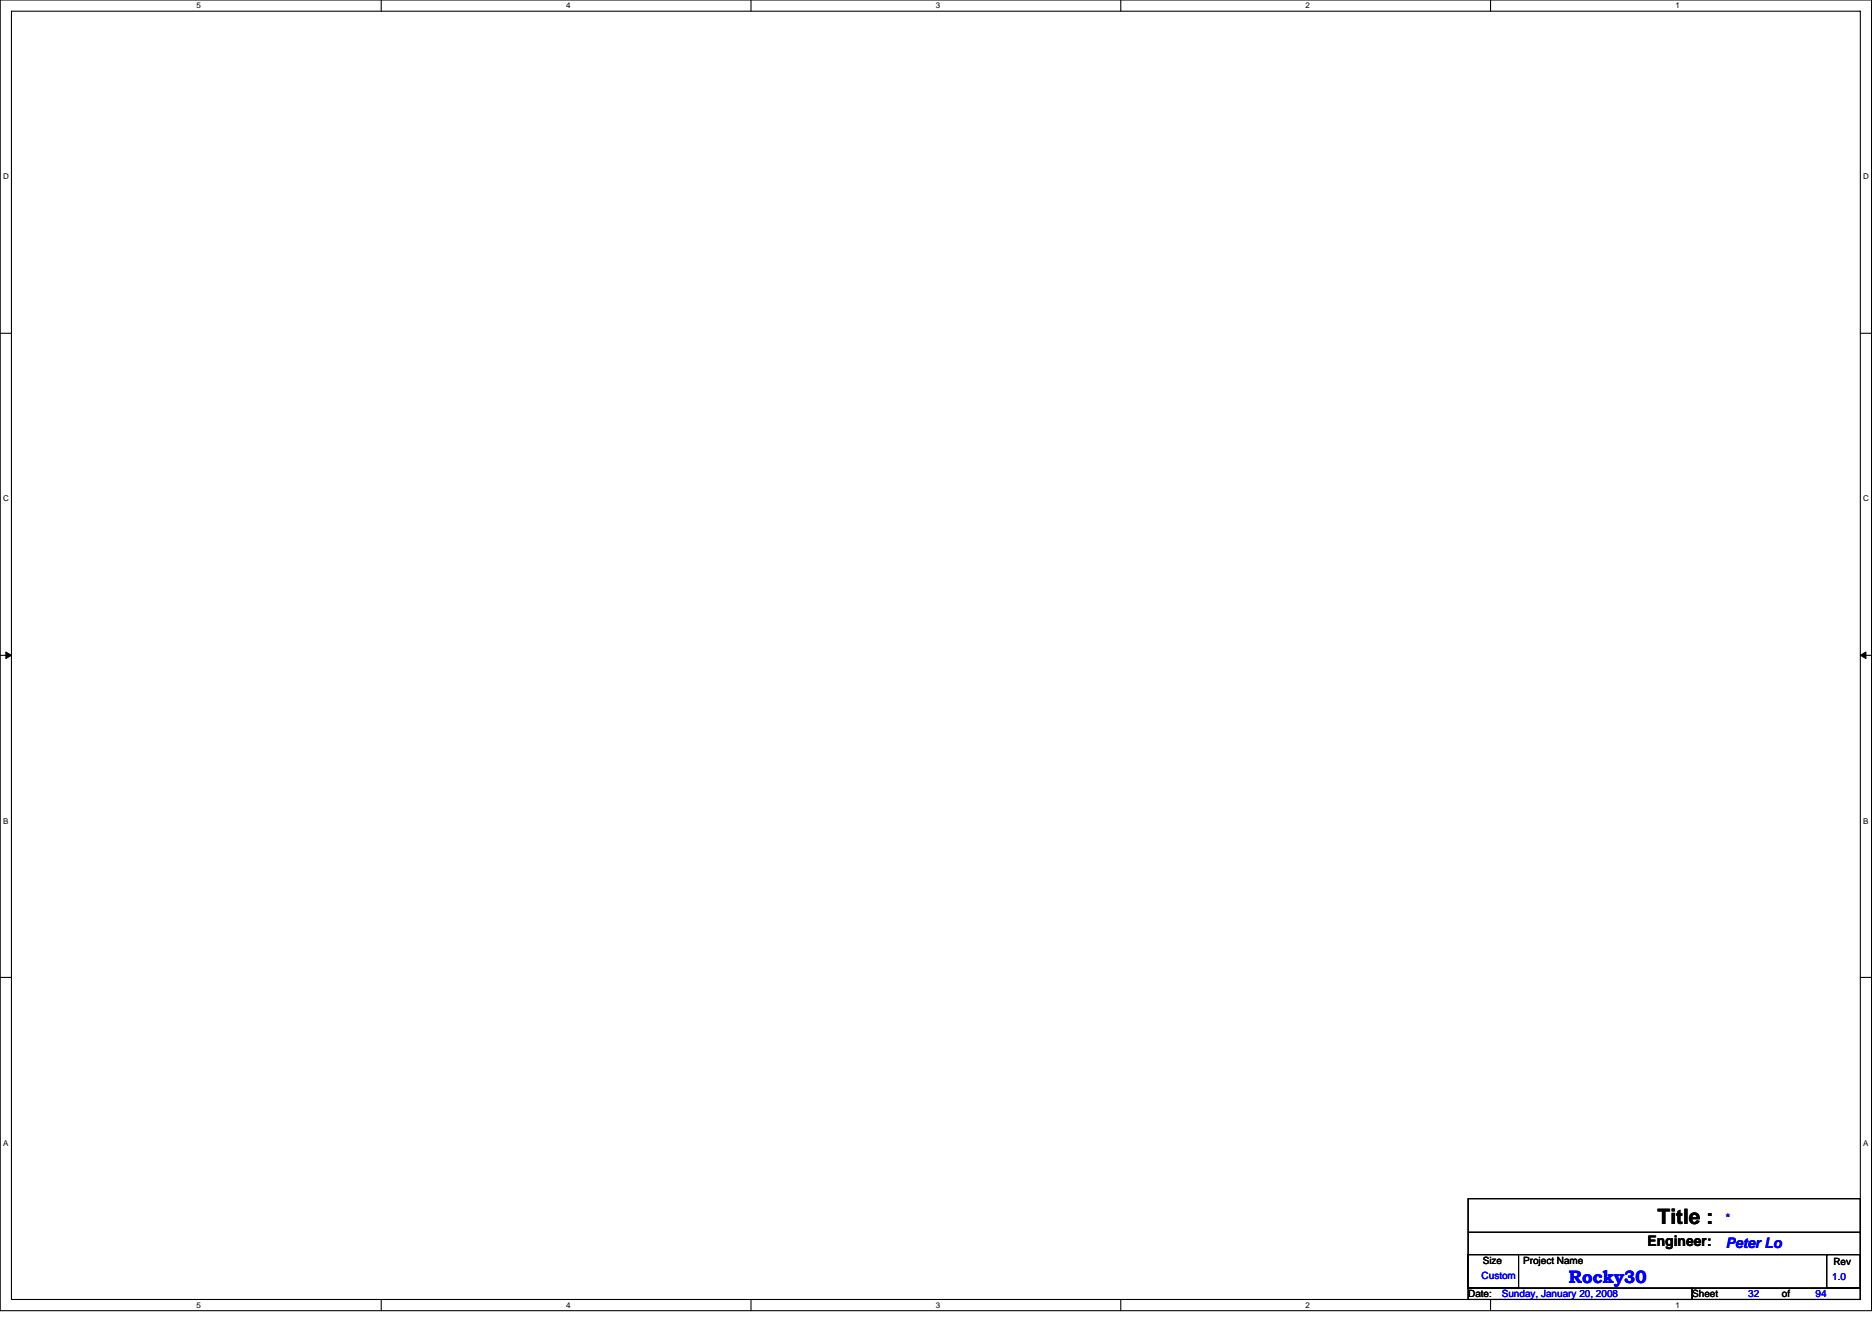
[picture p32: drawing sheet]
<svg xmlns="http://www.w3.org/2000/svg" width="297mm" height="210mm" viewBox="0 0 297 210" stroke-linecap="round" stroke-linejoin="round" font-family="sans-serif">
<defs><g id="words">
<text font-size="3.4" x="263" y="194.2">Title :</text>
<text font-size="2.8" fill="#00f" x="249" y="203.6">Rocky30</text>
<text font-size="2.3" x="261.4" y="197.7">Engineer:</text>
<g font-size="2.3" fill="#00f">
<text x="273.9" y="194.2">*</text>
<text x="273.9" y="198.1">Peter Lo</text>
</g>
<g font-size="1.6" fill="#00f">
<text x="235.1" y="203.1">Custom</text>
<text x="290.7" y="203.2">1.0</text>
<text x="238.3" y="205.9">Sunday, January 20, 2008</text>
<text x="277.4" y="205.9">32</text>
<text x="288.1" y="205.9">94</text>
</g>
<g font-size="1.6">
<text x="235.3" y="200.6">Size</text>
<text x="241.7" y="200.6">Project Name</text>
<text x="290.9" y="200.7">Rev</text>
<text x="233" y="205.9">Date:</text>
<text x="268.5" y="205.9">Sheet</text>
<text x="282.7" y="205.9">of</text>
</g>
<g font-size="1.3">
<text x="31.2" y="1.3">5</text>
<text x="89.8" y="1.3">4</text>
<text x="148.5" y="1.3">3</text>
<text x="207.2" y="1.3">2</text>
<text x="265.8" y="1.3">1</text>
<text x=".5" y="28.5">D</text>
<text x="295.6" y="28.5">D</text>
<text x=".5" y="79.6">C</text>
<text x="295.6" y="79.6">C</text>
<text x=".5" y="130.7">B</text>
<text x="295.6" y="130.7">B</text>
<text x=".5" y="181.8">A</text>
<text x="295.6" y="181.8">A</text>
<text x="31.2" y="207.6">5</text>
<text x="89.8" y="207.6">4</text>
<text x="148.5" y="207.6">3</text>
<text x="207.2" y="207.6">2</text>
<text x="265.8" y="207.6">1</text>
</g>
</g></defs>
<path d="M0 0h297v208h-297zM1.8 1.8h293.4v204.4h-293.4z" fill="none" stroke="#000" stroke-width=".17"/>
<g fill="#fff">
<path d="M31.2 .2h.7v1.4h-.7z"/>
<path d="M31.2 206.4h.7v1.5h-.7z"/>
</g>
<path d="M60.5 0v1.8M60.5 206.2v1.8" fill="none" stroke="#000" stroke-width=".17"/>
<g fill="#fff">
<path d="M89.8 .2h.7v1.4h-.7z"/>
<path d="M89.8 206.4h.7v1.5h-.7z"/>
</g>
<path d="M119.2 0v1.8M119.2 206.2v1.8" fill="none" stroke="#000" stroke-width=".17"/>
<g fill="#fff">
<path d="M148.5 .2h.7v1.4h-.7z"/>
<path d="M148.5 206.4h.7v1.5h-.7z"/>
</g>
<path d="M177.8 0v1.8M177.8 206.2v1.8" fill="none" stroke="#000" stroke-width=".17"/>
<g fill="#fff">
<path d="M207.2 .2h.7v1.4h-.7z"/>
<path d="M207.2 206.4h.7v1.5h-.7z"/>
</g>
<path d="M236.5 0v1.8M236.5 206.2v1.8" fill="none" stroke="#000" stroke-width=".17"/>
<g fill="#fff">
<path d="M265.9 .2h.6v1.4h-.6z"/>
<path d="M265.9 206.4h.6v1.5h-.6z"/>
<path d="M.5 27.3h.9v1.4h-.9z"/>
<path d="M295.6 27.3h.9v1.4h-.9z"/>
<path d="M.5 78.4h.9v1.5h-.9z"/>
<path d="M295.6 78.4h.9v1.5h-.9z"/>
</g>
<path d="M0 52.9h1.8M295.2 52.9h1.8" fill="none" stroke="#000" stroke-width=".17"/>
<g fill="#fff">
<path d="M.5 129.6h.8v1.4h-.8z"/>
<path d="M295.6 129.6h.9v1.4h-.9z"/>
</g>
<path d="M0 104h1.8M295.2 104h1.8" fill="none" stroke="#000" stroke-width=".17"/>
<path d="M.9 103.5l.9 .5-.9 .5zM295.2 104l.9-.5v1z" fill="#000" stroke="#000" stroke-width=".16"/>
<g fill="#fff">
<path d="M.5 180.7h.8v1.4h-.8z"/>
<path d="M295.6 180.7h.9v1.4h-.9z"/>
</g>
<path d="M0 155.1h1.8M295.2 155.1h1.8M233 190.2h62.2v14.3h-62.2zM233 199.1h8v5.4h-8zM233 195.6h62.2M241.1 199.1h48.8M289.9 199.1h5.3v5.4h-5.3zM289.9 199.1h.1M295.2 195.6h.1M233 204.5h35.5v1.7h-35.5zM268.5 204.5h26.7v1.7h-26.7z" fill="none" stroke="#000" stroke-width=".17"/>
<use href="#words"/>
</svg>
